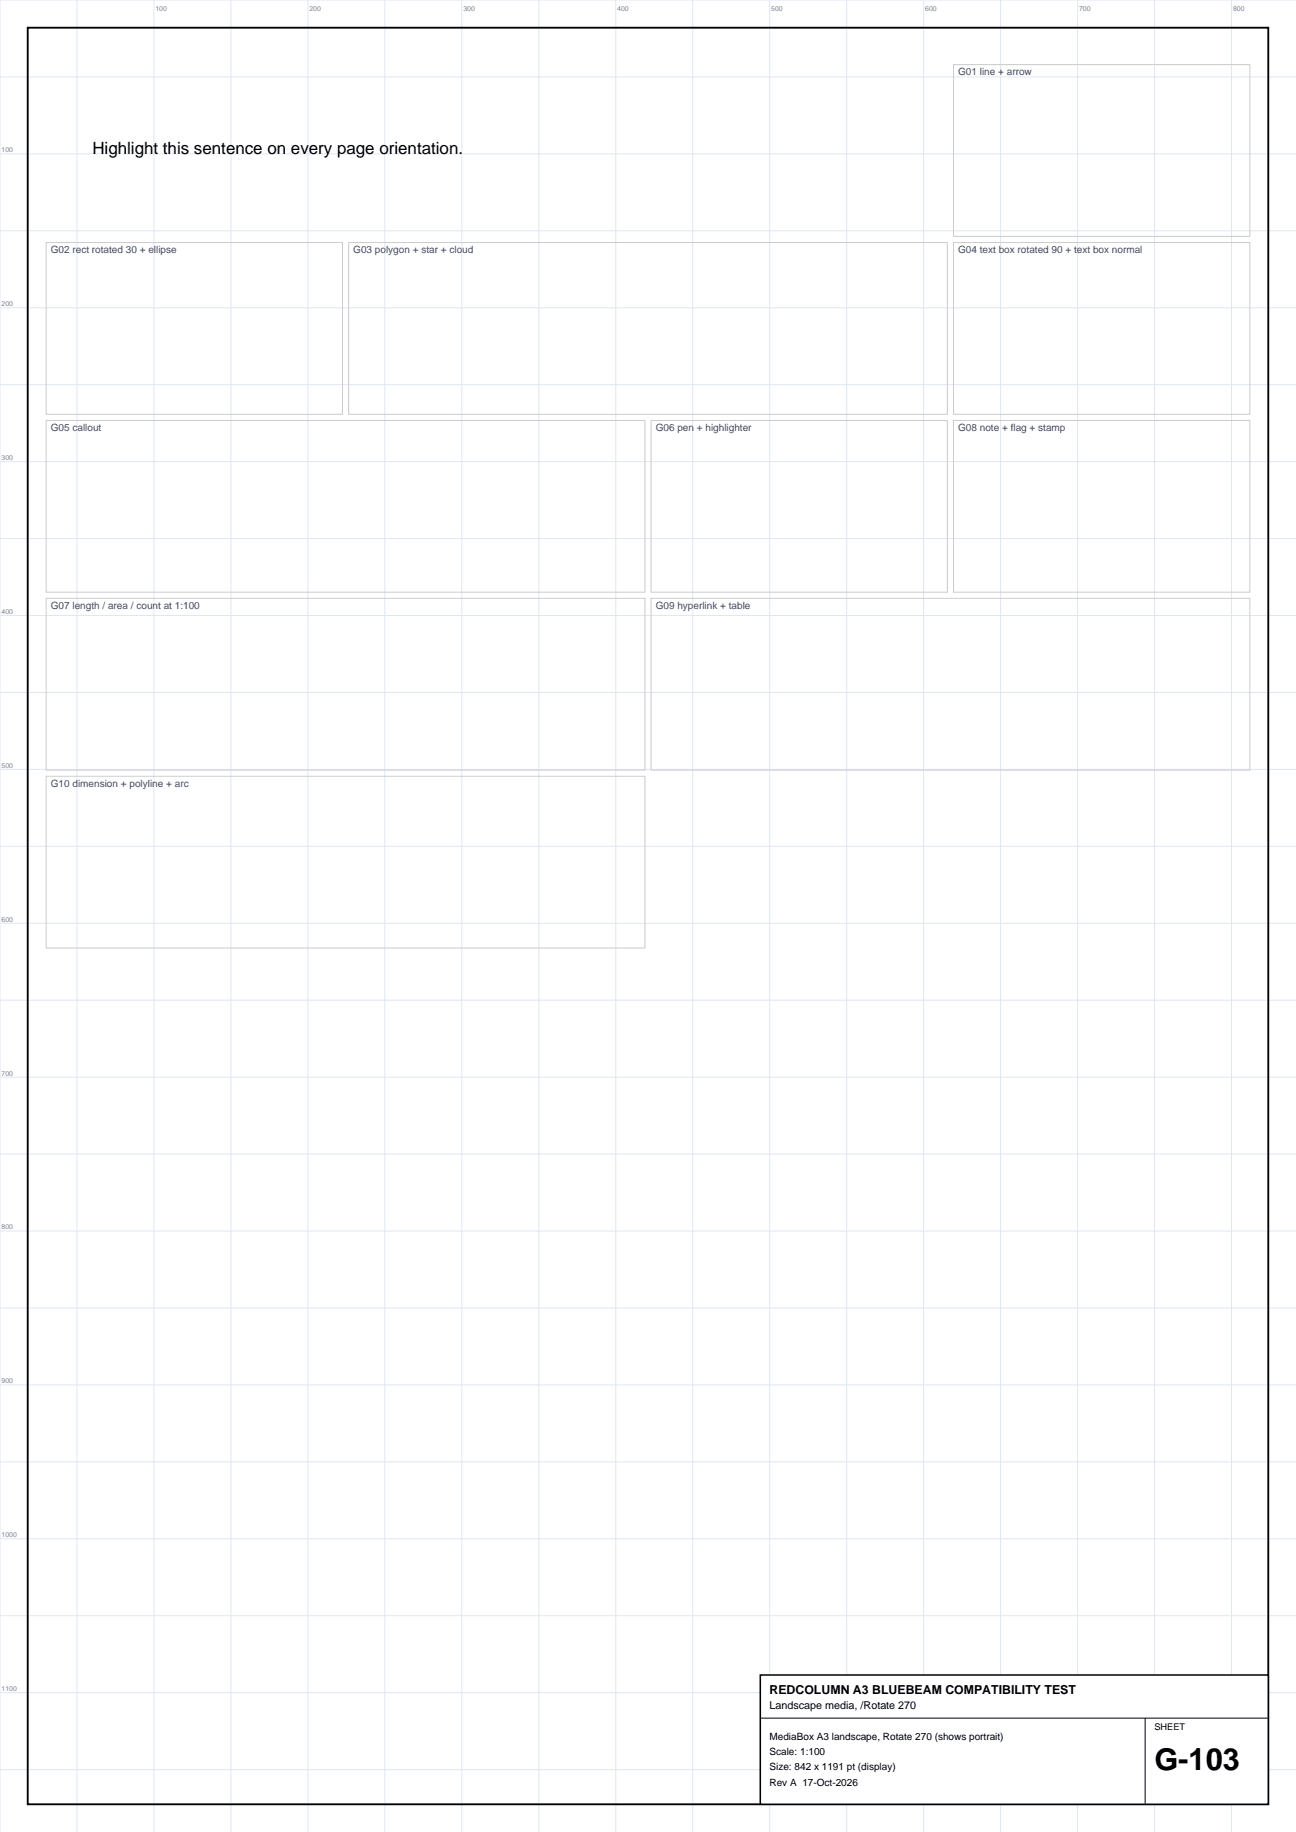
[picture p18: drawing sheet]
<svg xmlns="http://www.w3.org/2000/svg" width="297mm" height="420mm" viewBox="0 0 297 420" stroke-linecap="round" stroke-linejoin="round" font-family="sans-serif">
<defs><g id="words">
<text font-size="7.1" x="264.5" y="405.9">G-103</text>
<text font-size="3.9" x="21.2" y="35.3">Highlight this sentence on every page orientation.</text>
<text font-size="2.8" x="176.4" y="388.2">REDCOLUMN A3 BLUEBEAM COMPATIBILITY TEST</text>
<text font-size="2.5" x="176.4" y="391.8">Landscape media, /Rotate 270</text>
<g font-size="2.3" fill="#334073">
<text x="219.6" y="17.3">G01 line + arrow</text>
<text x="11.6" y="58.1">G02 rect rotated 30 + ellipse</text>
<text x="81" y="58.1">G03 polygon + star + cloud</text>
<text x="219.6" y="58.1">G04 text box rotated 90 + text box normal</text>
<text x="11.6" y="98.9">G05 callout</text>
<text x="150.3" y="98.9">G06 pen + highlighter</text>
<text x="219.6" y="98.9">G08 note + flag + stamp</text>
<text x="11.6" y="139.6">G07 length / area / count at 1:100</text>
<text x="150.3" y="139.6">G09 hyperlink + table</text>
<text x="11.6" y="180.4">G10 dimension + polyline + arc</text>
</g>
<g font-size="2.3">
<text x="176.4" y="398.8">MediaBox A3 landscape, Rotate 270 (shows portrait)</text>
<text x="176.4" y="402.4">Scale: 1:100</text>
<text x="176.4" y="405.9">Size: 842 x 1191 pt (display)</text>
<text x="176.4" y="409.4">Rev A 17-Oct-2026</text>
</g>
<text font-size="2.1" x="264.5" y="396.7">SHEET</text>
<g font-size="1.6" fill="#738099">
<text x="35.6" y="2.5">100</text>
<text x="70.9" y="2.5">200</text>
<text x="106.2" y="2.5">300</text>
<text x="141.5" y="2.5">400</text>
<text x="176.7" y="2.5">500</text>
<text x="212" y="2.5">600</text>
<text x="247.3" y="2.5">700</text>
<text x="282.6" y="2.5">800</text>
<text x=".4" y="34.9">100</text>
<text x=".4" y="70.2">200</text>
<text x=".4" y="105.5">300</text>
<text x=".4" y="140.8">400</text>
<text x=".4" y="176">500</text>
<text x=".4" y="211.3">600</text>
<text x=".4" y="246.6">700</text>
<text x=".4" y="281.9">800</text>
<text x=".4" y="317.1">900</text>
<text x=".4" y="352.4">1000</text>
<text x=".4" y="387.7">1100</text>
</g>
</g></defs>
<g fill="none" stroke="#e0e6f2" stroke-width=".23">
<path d="M0 17.6h297M17.6 0v420M35.3 0v420M52.9 0v420M70.6 0v420M88.2 0v420M105.8 0v420M123.5 0v420M141.1 0v420M158.7 0v420M176.4 0v420M194 0v420"/>
<path d="M211.7 0v420M229.3 0v420M246.9 0v420M264.6 0v420M282.2 0v420M297 0h-297v420M0 35.3h297M0 52.9h297M0 70.6h297M0 88.2h297M0 105.8h297M0 123.5h297"/>
<path d="M0 141.1h297M0 158.8h297M0 176.4h297M0 194h297M0 211.7h297M0 229.3h297M0 246.9h297M0 264.6h297M0 282.2h297M0 299.9h297M0 317.5h297M0 335.1h297"/>
<path d="M0 352.8h297M0 370.4h297M0 388.1h297M0 405.7h297"/>
</g>
<path d="M6.3 6.3h284.4v407.3h-284.4z" fill="none" stroke="#000" stroke-width=".42"/>
<path d="M218.5 14.8h67.9v39.4h-67.9zM10.6 55.6h67.9v39.4h-67.9zM79.9 55.6h137.2v39.4h-137.2zM218.5 55.6h67.9v39.4h-67.9zM10.6 96.4h137.2v39.4h-137.2zM149.2 96.4h67.9v39.4h-67.9zM218.5 96.4h67.9v39.4h-67.9zM10.6 137.2h137.2v39.4h-137.2zM149.2 137.2h137.2v39.4h-137.2zM10.6 178h137.2v39.3h-137.2z" fill="none" stroke="#ccc" stroke-width=".23"/>
<path d="M174.2 384h116.5v29.6h-116.5z" fill="#fff" stroke="#000" stroke-width=".35"/>
<path d="M174.2 393.9h116.5M262.4 393.9v19.7" fill="none" stroke="#000" stroke-width=".23"/>
<use href="#words"/>
</svg>
